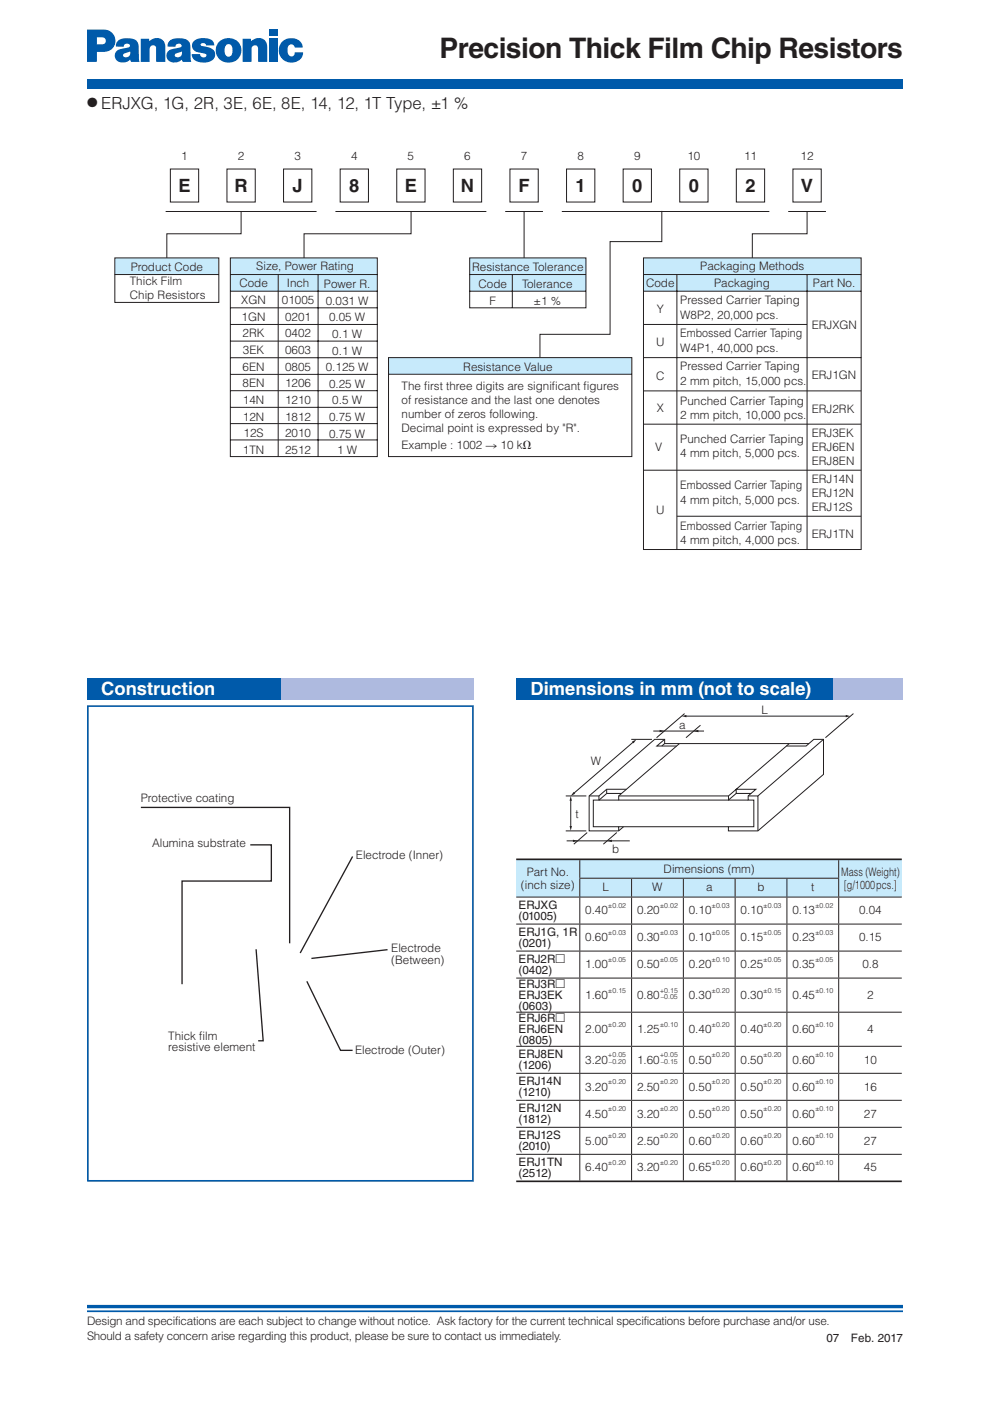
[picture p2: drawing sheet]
<svg xmlns="http://www.w3.org/2000/svg" width="210mm" height="297mm" viewBox="0 0 210 297" stroke-linecap="round" stroke-linejoin="round" font-family="sans-serif">
<defs><g id="words">
<text font-size="6" fill="#231f20" x="93.2" y="12.3">Precision Thick Film Chip Resistors</text>
<g font-size="3.9" fill="#231f20">
<text x="37.8" y="40.7">E</text>
<text x="49.7" y="40.7">R</text>
<text x="62" y="40.7">J</text>
<text x="74" y="40.7">8</text>
<text x="85.8" y="40.7">E</text>
<text x="97.7" y="40.7">N</text>
<text x="109.9" y="40.7">F</text>
<text x="122" y="40.7">1</text>
<text x="134" y="40.7">0</text>
<text x="146" y="40.7">0</text>
<text x="158" y="40.7">2</text>
<text x="169.8" y="40.7">V</text>
</g>
<g font-size="3.9" fill="#fff">
<text x="21.5" y="147.4">Construction</text>
<text x="112.5" y="147.4">Dimensions in mm (not to scale)</text>
</g>
<text font-size="3.5" fill="#231f20" x="21.5" y="23.1">ERJXG, 1G, 2R, 3E, 6E, 8E, 14, 12, 1T Type, ±1 %</text>
<text font-size="2.8" fill="#231f20" x="18.5" y="22.6">●</text>
<g font-size="2.5" fill="#231f20">
<text x="38.4" y="33.8">1</text>
<text x="50.4" y="33.8">2</text>
<text x="62.4" y="33.8">3</text>
<text x="74.4" y="33.8">4</text>
<text x="86.4" y="33.8">5</text>
<text x="98.4" y="33.8">6</text>
<text x="110.4" y="33.8">7</text>
<text x="122.4" y="33.8">8</text>
<text x="134.4" y="33.8">9</text>
<text x="145.7" y="33.8">10</text>
<text x="157.7" y="33.8">11</text>
<text x="169.7" y="33.8">12</text>
<text x="27.7" y="57.4">Product Code</text>
<text x="54.3" y="57.2">Size, Power Rating</text>
<text x="100.1" y="57.4">Resistance Tolerance</text>
<text x="148.5" y="57.2">Packaging Methods</text>
<text x="27.5" y="60.5">Thick Film</text>
<text x="27.5" y="63.5">Chip Resistors</text>
<text x="50.8" y="60.9">Code</text>
<text x="51.2" y="64.5">XGN</text>
<text x="59.8" y="64.5">01005</text>
<text x="60.8" y="61">Inch</text>
<text x="68.7" y="61.1">Power R.</text>
<text x="69.1" y="64.6">0.031 W</text>
<text x="101.5" y="61.2">Code</text>
<text x="103.8" y="64.7">F</text>
<text x="110.7" y="61.1">Tolerance</text>
<text x="113.1" y="64.6">±1 %</text>
<text x="137" y="60.8">Code</text>
<text x="144.2" y="64.5">Pressed Carrier Taping</text>
<text x="151.4" y="60.8">Packaging</text>
<text x="172.4" y="60.8">Part No.</text>
<text x="51.2" y="68">1GN</text>
<text x="51.4" y="71.5">2RK</text>
<text x="60.5" y="68">0201</text>
<text x="60.5" y="71.5">0402</text>
<text x="69.8" y="68.1">0.05 W</text>
<text x="70.5" y="71.6">0.1 W</text>
<text x="139.2" y="66.4">Y</text>
<text x="144.2" y="67.6">W8P2, 20,000 pcs.</text>
<text x="144.2" y="71.5">Embossed Carrier Taping</text>
<text x="172.1" y="69.7">ERJXGN</text>
<text x="51.5" y="75.1">3EK</text>
<text x="60.5" y="75.1">0603</text>
<text x="70.5" y="75.2">0.1 W</text>
<text x="139.1" y="73.5">U</text>
<text x="144.2" y="74.7">W4P1, 40,000 pcs.</text>
<text x="51.4" y="78.6">6EN</text>
<text x="51.4" y="82.1">8EN</text>
<text x="60.5" y="78.6">0805</text>
<text x="60.5" y="82.1">1206</text>
<text x="69.1" y="78.7">0.125 W</text>
<text x="69.8" y="82.2">0.25 W</text>
<text x="85.1" y="82.7">The f</text>
<text x="89.9" y="82.7">irst three digits are signif</text>
<text x="98.2" y="78.6">Resistance Value</text>
<text x="117" y="82.7">icant f</text>
<text x="123.7" y="82.7">igures</text>
<text x="139.1" y="80.5">C</text>
<text x="144.2" y="78.5">Pressed Carrier Taping</text>
<text x="144.2" y="81.5">2 mm pitch, 15,000 pcs.</text>
<text x="172.1" y="80.3">ERJ1GN</text>
<text x="51.5" y="85.6">14N</text>
<text x="51.5" y="89.2">12N</text>
<text x="60.5" y="85.7">1210</text>
<text x="60.5" y="89.2">1812</text>
<text x="69.8" y="89.3">0.75 W</text>
<text x="70.5" y="85.8">0.5 W</text>
<text x="85.1" y="85.7">of resistance and the last one denotes</text>
<text x="85.1" y="88.7">number of zeros following.</text>
<text x="139.2" y="87.3">X</text>
<text x="144.2" y="85.8">Punched Carrier Taping</text>
<text x="144.2" y="88.8">2 mm pitch, 10,000 pcs.</text>
<text x="172.1" y="87.6">ERJ2RK</text>
<text x="51.6" y="92.7">12S</text>
<text x="60.5" y="92.7">2010</text>
<text x="69.8" y="92.8">0.75 W</text>
<text x="85.1" y="91.6">Decimal point is expressed by &quot;R&quot;.</text>
<text x="85.1" y="95.1">Example : 1002 → 10 kΩ</text>
<text x="138.9" y="95.5">V</text>
<text x="144.2" y="94">Punched Carrier Taping</text>
<text x="172.1" y="92.7">ERJ3EK</text>
<text x="172.1" y="95.7">ERJ6EN</text>
<text x="51.5" y="96.2">1TN</text>
<text x="60.5" y="96.2">2512</text>
<text x="71.5" y="96.3">1 W</text>
<text x="144.2" y="97">4 mm pitch, 5,000 pcs.</text>
<text x="172.1" y="98.7">ERJ8EN</text>
<text x="144.2" y="103.8">Embossed Carrier Taping</text>
<text x="144.2" y="106.8">4 mm pitch, 5,000 pcs.</text>
<text x="172.1" y="102.4">ERJ14N</text>
<text x="172.1" y="105.4">ERJ12N</text>
<text x="139.1" y="109">U</text>
<text x="144.2" y="112.4">Embossed Carrier Taping</text>
<text x="172.1" y="108.4">ERJ12S</text>
<text x="144.2" y="115.4">4 mm pitch, 4,000 pcs.</text>
<text x="172.1" y="114.2">ERJ1TN</text>
<text x="144" y="154.5">a</text>
<text x="161.5" y="151.3">L</text>
<text x="125.3" y="162.2">W</text>
<text x="29.9" y="170">Protective coating</text>
<text x="122" y="173.4">t</text>
<text x="32.2" y="179.7">Alumina substrate</text>
<text x="75.5" y="182">Electrode (Inner)</text>
<text x="111.7" y="185.6">Part No.</text>
<text x="129.8" y="180.8">b</text>
<text x="140.7" y="185.1">Dimensions (mm)</text>
<text x="178.3" y="185.6">Mass (Weight)</text>
<text x="110.5" y="188.5">(inch size)</text>
<text x="127.7" y="189">L</text>
<text x="138.3" y="189">W</text>
<text x="149.7" y="189">a</text>
<text x="160.6" y="189">b</text>
<text x="172" y="189">t</text>
<text x="178.9" y="188.5">[g/1000 pcs.]</text>
<text x="110" y="192.7">ERJXG</text>
<text x="110" y="195">(01005)</text>
<text x="124.1" y="193.9">0.40</text>
<text x="135.1" y="193.9">0.20</text>
<text x="146" y="193.9">0.10</text>
<text x="157" y="193.9">0.10</text>
<text x="168" y="193.9">0.13</text>
<text x="182.2" y="193.9">0.04</text>
<text x="83" y="201.9">Electrode</text>
<text x="110" y="198.5">ERJ1G, 1R</text>
<text x="110" y="200.7">(0201)</text>
<text x="124.1" y="199.6">0.60</text>
<text x="135.1" y="199.6">0.30</text>
<text x="146" y="199.6">0.10</text>
<text x="157" y="199.6">0.15</text>
<text x="168" y="199.6">0.23</text>
<text x="182.2" y="199.6">0.15</text>
<text x="83" y="204.4">(Between)</text>
<text x="110" y="204.2">ERJ2R□</text>
<text x="110" y="206.5">(0402)</text>
<text x="110" y="209.5">ERJ3R□</text>
<text x="124.1" y="205.3">1.00</text>
<text x="135.1" y="205.3">0.50</text>
<text x="146" y="205.3">0.20</text>
<text x="157" y="205.3">0.25</text>
<text x="168" y="205.3">0.35</text>
<text x="182.8" y="205.3">0.8</text>
<text x="110" y="211.8">ERJ3EK</text>
<text x="110" y="214.1">(0603)</text>
<text x="124.1" y="211.8">1.60</text>
<text x="135.1" y="211.8">0.80</text>
<text x="146" y="211.8">0.30</text>
<text x="157" y="211.8">0.30</text>
<text x="168" y="211.8">0.45</text>
<text x="183.9" y="211.8">2</text>
<text x="35.7" y="220.5">Thick f</text>
<text x="42.3" y="220.5">ilm</text>
<text x="110" y="216.7">ERJ6R□</text>
<text x="110" y="219">ERJ6EN</text>
<text x="110" y="221.3">(0805)</text>
<text x="124.1" y="219">2.00</text>
<text x="135.1" y="219">1.25</text>
<text x="146" y="219">0.40</text>
<text x="157" y="219">0.40</text>
<text x="168" y="219">0.60</text>
<text x="183.9" y="219">4</text>
<text x="35.7" y="222.9">resistive element</text>
<text x="75.3" y="223.5">Electrode (Outer)</text>
<text x="110" y="224.4">ERJ8EN</text>
<text x="110" y="226.7">(1206)</text>
<text x="124.1" y="225.5">3.20</text>
<text x="135.1" y="225.5">1.60</text>
<text x="146" y="225.5">0.50</text>
<text x="157" y="225.5">0.50</text>
<text x="168" y="225.5">0.60</text>
<text x="183.2" y="225.5">10</text>
<text x="110" y="230.1">ERJ14N</text>
<text x="110" y="232.4">(1210)</text>
<text x="124.1" y="231.2">3.20</text>
<text x="135.1" y="231.2">2.50</text>
<text x="146" y="231.2">0.50</text>
<text x="157" y="231.2">0.50</text>
<text x="168" y="231.2">0.60</text>
<text x="183.2" y="231.2">16</text>
<text x="110" y="235.8">ERJ12N</text>
<text x="110" y="238.1">(1812)</text>
<text x="124.1" y="237">4.50</text>
<text x="135.1" y="237">3.20</text>
<text x="146" y="237">0.50</text>
<text x="157" y="237">0.50</text>
<text x="168" y="237">0.60</text>
<text x="183.2" y="237">27</text>
<text x="110" y="241.5">ERJ12S</text>
<text x="110" y="243.8">(2010)</text>
<text x="124.1" y="242.7">5.00</text>
<text x="135.1" y="242.7">2.50</text>
<text x="146" y="242.7">0.60</text>
<text x="157" y="242.7">0.60</text>
<text x="168" y="242.7">0.60</text>
<text x="183.2" y="242.7">27</text>
<text x="110" y="247.2">ERJ1TN</text>
<text x="110" y="249.5">(2512)</text>
<text x="124.1" y="248.4">6.40</text>
<text x="135.1" y="248.4">3.20</text>
<text x="146" y="248.4">0.65</text>
<text x="157" y="248.4">0.60</text>
<text x="168" y="248.4">0.60</text>
<text x="183.2" y="248.4">45</text>
<text x="18.5" y="280.9">Design and specifications are each subject to change without notice. Ask factory for the current technical specifications before purchase and/or use.</text>
<text x="18.5" y="284.1">Should a safety concern arise regarding this product, please be sure to contact us immediately.</text>
<text x="175.2" y="284.6">07</text>
<text x="180.4" y="284.6">Feb. 2017</text>
</g>
<g font-size="1.5" fill="#231f20">
<text x="128.9" y="192.6">±0.02</text>
<text x="139.9" y="192.6">±0.02</text>
<text x="150.9" y="192.6">±0.03</text>
<text x="161.8" y="192.6">±0.03</text>
<text x="172.8" y="192.6">±0.02</text>
<text x="128.9" y="198.3">±0.03</text>
<text x="139.9" y="198.3">±0.03</text>
<text x="150.9" y="198.3">±0.05</text>
<text x="161.8" y="198.3">±0.05</text>
<text x="172.8" y="198.3">±0.03</text>
<text x="128.9" y="204">±0.05</text>
<text x="139.9" y="204">±0.05</text>
<text x="150.9" y="204">±0.10</text>
<text x="161.8" y="204">±0.05</text>
<text x="172.8" y="204">±0.05</text>
<text x="128.9" y="210.5">±0.15</text>
<text x="139.9" y="210.5">+0.15</text>
<text x="140.1" y="211.9">–0.05</text>
<text x="150.9" y="210.5">±0.20</text>
<text x="161.8" y="210.5">±0.15</text>
<text x="172.8" y="210.5">±0.10</text>
<text x="128.9" y="217.7">±0.20</text>
<text x="139.9" y="217.7">±0.10</text>
<text x="150.9" y="217.7">±0.20</text>
<text x="161.8" y="217.7">±0.20</text>
<text x="172.8" y="217.7">±0.10</text>
<text x="128.9" y="224.2">+0.05</text>
<text x="129.1" y="225.6">–0.20</text>
<text x="139.9" y="224.2">+0.05</text>
<text x="140.1" y="225.6">–0.15</text>
<text x="150.9" y="224.2">±0.20</text>
<text x="161.8" y="224.2">±0.20</text>
<text x="172.8" y="224.2">±0.10</text>
<text x="128.9" y="229.9">±0.20</text>
<text x="139.9" y="229.9">±0.20</text>
<text x="150.9" y="229.9">±0.20</text>
<text x="161.8" y="229.9">±0.20</text>
<text x="172.8" y="229.9">±0.10</text>
<text x="128.9" y="235.7">±0.20</text>
<text x="139.9" y="235.7">±0.20</text>
<text x="150.9" y="235.7">±0.20</text>
<text x="161.8" y="235.7">±0.20</text>
<text x="172.8" y="235.7">±0.10</text>
<text x="128.9" y="241.4">±0.20</text>
<text x="139.9" y="241.4">±0.20</text>
<text x="150.9" y="241.4">±0.20</text>
<text x="161.8" y="241.4">±0.20</text>
<text x="172.8" y="241.4">±0.10</text>
<text x="128.9" y="247.1">±0.20</text>
<text x="139.9" y="247.1">±0.20</text>
<text x="150.9" y="247.1">±0.20</text>
<text x="161.8" y="247.1">±0.20</text>
<text x="172.8" y="247.1">±0.10</text>
</g>
</g></defs>
<path d="M18.5 277h173" fill="none" stroke="#005aaa" stroke-width=".71" stroke-linecap="butt"/>
<path d="M18.5 278h173" fill="none" stroke="#005aaa" stroke-width=".35"/>
<g fill="#005aaa">
<path d="M24.9 8.7a3.6 3.6 0 0 1 4.2 .1 11.7 11.7 0 0 1 .4 3.9l.1 .4h-1.8l-.3-1.3 .1-.9-.4 .2a.93 .93 0 0 0-1.1 .8 .85 .85 0 0 0 1.4-.1l.1 .8a1.89 1.89 0 0 1-3.3-.7 1.91 1.91 0 0 1 2.2-1.7h.2a.52 .52 0 0 0 .7-.2 .52 .52 0 0 0 0-.6 .71 .71 0 0 0-.8-.1 .71 .71 0 0 0-.4 .6h-1.6v-.6z"/>
<path d="M35.9 8.7a3.6 3.6 0 0 1 4.1 .1 11.8 11.8 0 0 1 .4 3.9l.2 .4h-1.8l-.4-1.3 .2-.9-.5 .2a.93 .93 0 0 0-1 .8 .85 .85 0 0 0 1.3-.1l.2 .8a1.89 1.89 0 0 1-3.3-.7 1.91 1.91 0 0 1 2.2-1.7h.2a.52 .52 0 0 0 .6-.2 .52 .52 0 0 0 0-.6 .71 .71 0 0 0-.7-.1 .71 .71 0 0 0-.4 .6h-1.6v-.6z"/>
<path d="M46.5 8.8a2.69 2.69 0 0 1 3.9 0 2.69 2.69 0 0 1-.2 3.9l-1.1-1.1a1.63 1.63 0 0 0-.5-2.2 1.33 1.33 0 0 0-.9 1.9 .77 .77 0 0 0 .6 .7 .77 .77 0 0 0 .8-.4l1.1 1.1a2.69 2.69 0 0 1-3.7-.2 2.69 2.69 0 0 1 0-3.7z"/>
<path d="M18.5 6.3h3.3a2.38 2.38 0 0 1 2.7 2.4 2.38 2.38 0 0 1-2.7 2.3h-1.3v-1.6h.8a.78 .78 0 0 0 1.1-.5 .78 .78 0 0 0-.7-1h-1.2v5.2h-2z"/>
<path d="M41 8.8a3.3 3.3 0 0 1 4.2 .1l.2 .7h-1.7a.6 .6 0 0 0-.6-.5 .6 .6 0 0 0-.6 .5l1.4 .4a1.63 1.63 0 0 1 1.7 1.6 1.63 1.63 0 0 1-1.7 1.6 2.77 2.77 0 0 1-3.2-1.2l-.1-.5h1.8a.68 .68 0 0 0 .6 .7 .68 .68 0 0 0 .8-.6l-.3-.2-.9-.2a1.69 1.69 0 0 1-1.9-1.8z"/>
<path d="M29.8 8.2h1.8v.5a1.91 1.91 0 0 1 2.2-.6 1.91 1.91 0 0 1 1.3 1.9v3.1h-2v-2.8a.7 .7 0 0 0-.7-.7 .7 .7 0 0 0-.7 .8v2.7h-1.9z"/>
<path d="M51.4 8.2h1.8v.5a1.91 1.91 0 0 1 2.2-.6 1.91 1.91 0 0 1 1.3 1.9v3.1h-2v-2.8a.7 .7 0 0 0-.7-.7 .7 .7 0 0 0-.7 .8v2.7h-1.9z"/>
<path d="M57 8.2h1.9v4.9h-1.9z"/>
<path d="M57 6.3h1.9v1.3h-1.9z"/>
<path d="M59.9 8.8a2.5 2.5 0 0 1 2.5-.7 2.5 2.5 0 0 1 1.8 2h-1.7a.77 .77 0 0 0-.9-.7 .77 .77 0 0 0-.6 .9 1.21 1.21 0 0 0 .9 1.7l.5-.4 .1-.5h1.8a2.49 2.49 0 0 1-3.8 1.8 2.62 2.62 0 0 1-.6-4.1z"/>
<path d="M18.5 16.8h173v2h-173z"/>
</g>
<path d="M18.6 149.7h81.7v100.7h-81.7z" fill="none" stroke="#005aaa" stroke-width=".35"/>
<g fill="none" stroke="#231f20" stroke-width=".21">
<path d="M140.3 158.2l.6-.6v-.8h-2.1l-13.9 12v7.4h6.3l1-.9M140.9 156.8l-1.6 1.4h4.2M140.9 157.7h3.2M167.3 157.7h4.2M167.3 157.7h-23.2l-12.9 11.1v.8h23.2l1.7-1.4M167.3 157.7l-.6 .5M174.6 156.8l-13.9 12M126.9 169.6h4.3M127 168.8v.8M128.6 167.3v.9M131.2 175.3h23.2M131.8 168.2h-3.2l-1.6 1.4h-1.2v5.7h5.4v.9"/>
<path d="M132.8 167.3h-4.2l-1.6 1.5h-2.1M154.4 169.6h4.2M154.5 168.8v.8M158.6 168.8h2.1v7.4M159.2 168.2h-3.1v-.9l10.6-9.1h4.2l1.6-1.4h2.1v7.4l-13.9 12h-6.3v-.9h5.4v-5.7h-1.2v-.8l1.7-1.5h-4.2l-1.6 1.5h-23.3"/>
</g>
<path d="M121 168.8l.3 1h-.5z" fill="#231f20"/>
<path d="M120.1 178.3h13.4M124.5 176.5l-2.8 2.5M130.8 176.5l-2.9 2.5" fill="none" stroke="#231f20" stroke-width=".21"/>
<g fill="#231f20">
<path d="M121.5 178l1 .3-1 .2z"/>
<path d="M128.7 178.3l1-.3v.5z"/>
</g>
<path d="M120 176.2h4.3M120 168.8h4.3" fill="none" stroke="#231f20" stroke-width=".21"/>
<path d="M120.8 175.1h.5l-.3 1z" fill="#231f20"/>
<path d="M145.1 151.3l-5.9 5.1M145.2 151.8h34.4M180.9 151.3l-5.9 5.1M121 169.6v5.8" fill="none" stroke="#231f20" stroke-width=".21"/>
<g fill="#231f20">
<path d="M144.5 151.8l1-.2v.5z"/>
<path d="M179.3 151.6l1 .2-1 .3z"/>
</g>
<path d="M133.8 156.8h4.4" fill="none" stroke="#231f20" stroke-width=".21"/>
<g fill="#231f20">
<path d="M121.6 167.9l.3 .4-.9 .5z"/>
<path d="M134 157.2l.9-.4-.6 .8z"/>
</g>
<path d="M134.3 157.3l-12.6 10.9M138.5 155h10.8M148.5 153.8l-3.1 2.6" fill="none" stroke="#231f20" stroke-width=".21"/>
<g fill="#231f20">
<path d="M147.1 155l1-.3v.5z"/>
<path d="M139.8 154.7l1 .3-1 .2z"/>
</g>
<path d="M19.8 31h170.3v87.7h-170.3z" fill="#fff"/>
<g fill="#c7eafb">
<path d="M24.3 54.7h22.1v3.5h-22.1z"/>
<path d="M48.8 54.7h31.2v7h-31.2z"/>
<path d="M99.6 54.7h24.6v7h-24.6z"/>
<path d="M82.4 75.8h51.6v3.5h-51.6z"/>
<path d="M136.4 54.7h46.2v7h-46.2z"/>
</g>
<g fill="none" stroke="#231f20" stroke-width=".21">
<path d="M36.1 35.8h6v7h-6zM48.1 35.8h6v7h-6zM60.1 35.8h6v7h-6zM72.1 35.8h6v7h-6zM84.1 35.8h6v7h-6zM96.1 35.8h6v7h-6zM108.1 35.8h6v7h-6zM120.1 35.8h6v7h-6zM132.1 35.8h6v7h-6zM144.1 35.8h6v7h-6zM156.1 35.8h6v7h-6zM168.1 35.8h6v7h-6z"/>
<path d="M24.3 58.2h22.1M24.3 54.7h22.1v9.4h-22.1zM35.1 44.8h32M48.8 54.7h31.2v42.1h-31.2zM48.9 58.2h31.1M51.1 44.8v4.8h-15.7v5.1M59 58.2v38.6M67.4 58.2v38.6M71.1 44.8h32M87.2 44.8v4.8h-22.7v5.1M99.6 54.7h24.6v10.6h-24.6zM99.6 58.2h24.6"/>
<path d="M107.1 44.8h8M108.6 58.3v7M111.1 44.8v9.9M119.1 44.8h44M136.4 58.2h46.2M136.4 54.7h46.2v61.8h-46.2zM140.3 44.7v6.5h-10.9v19.7h-14.9v4.9M143.5 58.3v58.1M167.1 44.8h8M171.1 58.3v58.1M171.1 44.8v4.8h-11.6v5.1M48.9 61.7h31.1"/>
<path d="M48.9 65.3h31.1M48.9 68.8h31.1M48.9 72.3h31.1M48.9 75.8h31.1M48.9 79.4h31.1M82.4 79.3h51.6M82.4 75.8h51.6v21h-51.6zM99.6 61.7h24.6M136.4 61.7h46.2M136.4 68.8h34.7M136.4 75.8h46.2M48.8 93.3h31.2"/>
<path d="M48.9 82.8h31.1M48.9 86.4h31.1M48.9 89.8h31.1M136.4 82.9h46.2M136.4 89.9h46.2M136.4 99.7h46.2M143.5 109.5h39.1"/>
</g>
<g fill="#aebadf">
<path d="M18.5 143.8h82v4.5h-82z"/>
<path d="M109.5 143.8h82v4.5h-82z"/>
</g>
<g fill="#005aaa">
<path d="M18.5 143.8h41v4.5h-41z"/>
<path d="M109.5 143.8h67v4.5h-67z"/>
</g>
<path d="M29.9 171.2h31.5v28.8M53.1 179.1h4.4v7.7h-18.9v21.9M74.8 181.6l-11.2 20.5M54.3 201.3l1.5 19.4h-1.1M65.1 208.1l7.1 14.6h2.6M82.2 201.4l-16.2 1.8" fill="none" stroke="#231f20" stroke-width=".28"/>
<path d="M109.5 182.2h13.4v8h-13.4zM122.9 182.2h54.9v4h-54.9zM177.8 182.2h13.4v8h-13.4zM122.9 186.2h11v4h-11zM133.9 186.2h11v4h-11zM144.9 186.2h11v4h-11zM155.9 186.2h10.9v4h-10.9zM166.8 186.2h11v4h-11z" fill="#c7eafb"/>
<g fill="none" stroke="#231f20" stroke-width=".21">
<path d="M109.5 195.9h81.7M109.5 190.2h81.7M122.8 186.2h55.1M122.9 196v5.6M122.9 190.3v5.5M122.9 182.4v3.7M122.9 186.3v3.8M133.9 196v5.6M133.9 190.3v5.5M133.9 186.3v3.8M144.9 196v5.6M144.9 190.3v5.5"/>
<path d="M144.9 186.3v3.8M155.9 196v5.6M155.9 190.3v5.5M155.9 186.3v3.8M166.8 196v5.6M166.8 190.3v5.5M166.8 186.3v3.8M177.8 196v5.6M177.8 190.3v5.5M177.8 186.3v3.8M177.8 182.4v3.7M109.5 214.6h81.7"/>
<path d="M109.5 207.4h81.7M109.5 201.6h81.7M122.9 214.7v7M122.9 207.5v7M122.9 201.7v5.6M133.9 214.7v7M133.9 207.5v7M133.9 201.7v5.6M144.9 214.7v7M144.9 207.5v7M144.9 201.7v5.6M155.9 214.7v7"/>
<path d="M155.9 207.5v7M155.9 201.7v5.6M166.8 214.7v7M166.8 207.5v7M166.8 201.7v5.6M177.8 214.7v7M177.8 207.5v7M177.8 201.7v5.6M109.5 239h81.7M109.5 233.3h81.7M109.5 227.6h81.7M109.5 221.8h81.7"/>
<path d="M122.9 239.1v5.6M122.9 233.4v5.5M122.9 227.7v5.5M122.9 221.9v5.6M133.9 239.1v5.6M133.9 233.4v5.5M133.9 227.7v5.5M133.9 221.9v5.6M144.9 239.1v5.6M144.9 233.4v5.5M144.9 227.7v5.5M144.9 221.9v5.6"/>
<path d="M155.9 239.1v5.6M155.9 233.4v5.5M155.9 227.7v5.5M155.9 221.9v5.6M166.8 239.1v5.6M166.8 233.4v5.5M166.8 227.7v5.5M166.8 221.9v5.6M177.8 239.1v5.6M177.8 233.4v5.5M177.8 227.7v5.5M177.8 221.9v5.6"/>
<path d="M109.5 244.7h81.7M122.9 244.8v5.5M133.9 244.8v5.5M144.9 244.8v5.5M155.9 244.8v5.5M166.8 244.8v5.5M177.8 244.8v5.5"/>
</g>
<path d="M109.5 182.2h81.7M109.5 250.5h81.7" fill="none" stroke="#231f20" stroke-width=".35"/>
<use href="#words"/>
</svg>
